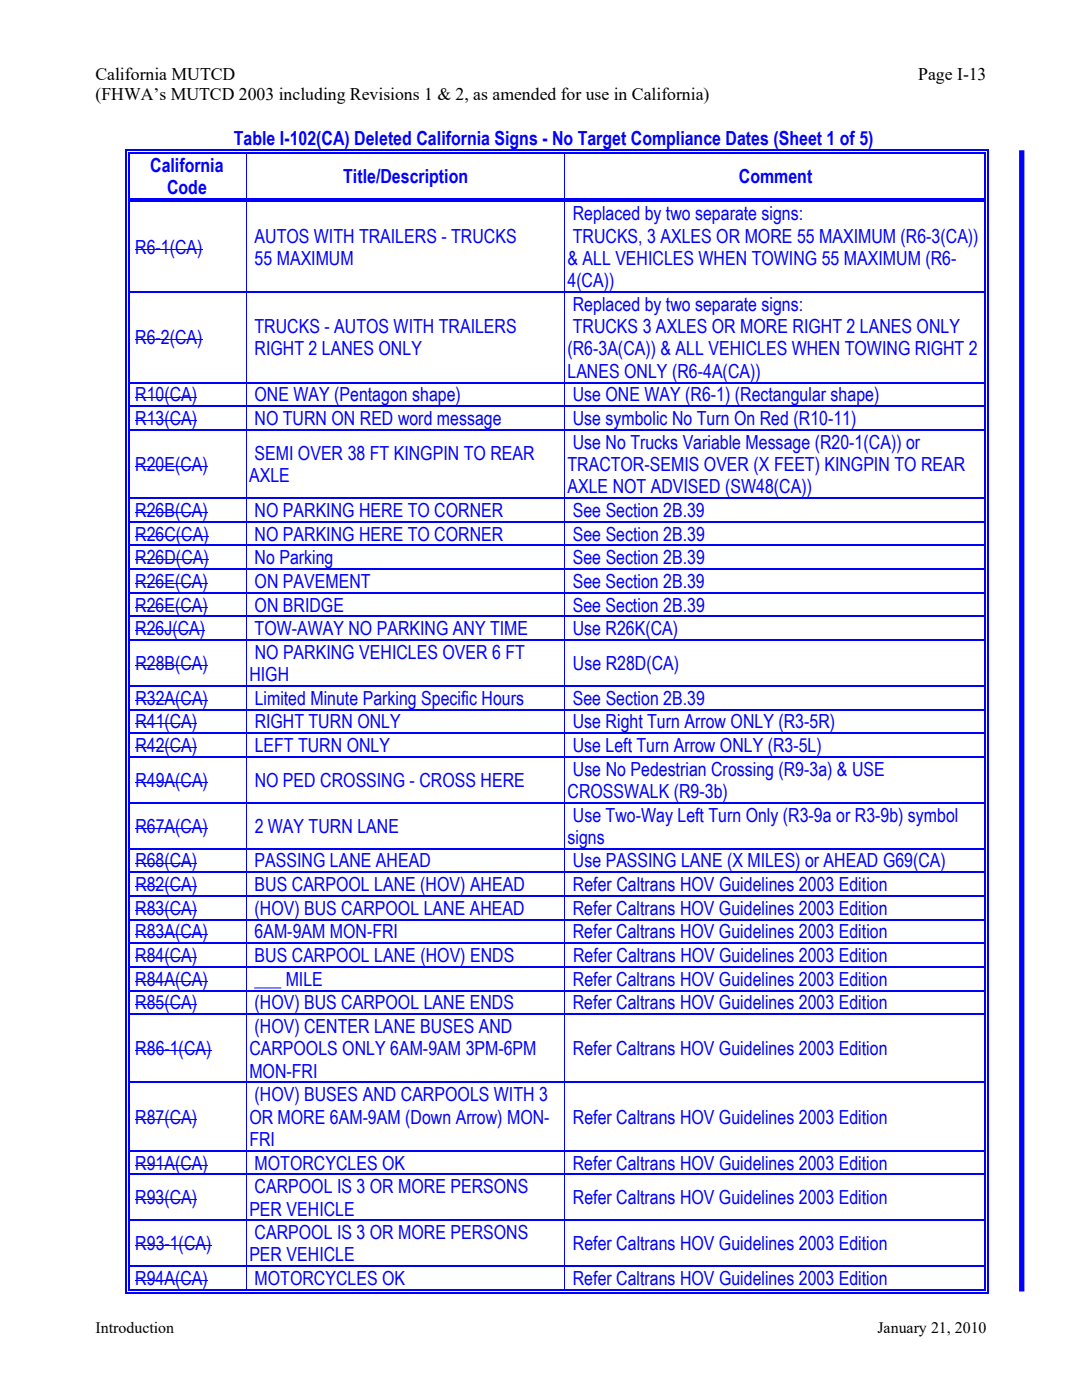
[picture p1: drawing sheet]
<svg xmlns="http://www.w3.org/2000/svg" width="216mm" height="279mm" viewBox="0 0 216 279" stroke-linecap="round" stroke-linejoin="round" font-family="sans-serif">
<defs><g id="words">
<g font-size="3.9" fill="#00f">
<text x="46.7" y="29">Table I-102(CA) Deleted California Signs - No Target Compliance Dates (Sheet 1 of 5)</text>
<text x="30" y="34.3">California</text>
<text x="33.3" y="38.7">Code</text>
<text x="68.5" y="36.5">Title/Description</text>
<text x="147.4" y="36.5">Comment</text>
<text x="114.3" y="44">Replaced by two separate signs:</text>
<text x="27" y="50.7">R6-1(CA)</text>
<text x="50.8" y="48.4">AUTOS WITH TRAILERS - TRUCKS</text>
<text x="50.8" y="52.9">55 MAXIMUM</text>
<text x="113.2" y="52.9">&amp; ALL VEHICLES WHEN TOWING 55 MAXIMUM (R6-</text>
<text x="114.3" y="48.4">TRUCKS, 3 AXLES OR MORE 55 MAXIMUM (R6-3(CA))</text>
<text x="113.2" y="57.3">4(CA))</text>
<text x="114.3" y="62.1">Replaced by two separate signs:</text>
<text x="27" y="68.7">R6-2(CA)</text>
<text x="50.8" y="66.5">TRUCKS - AUTOS WITH TRAILERS</text>
<text x="50.8" y="70.9">RIGHT 2 LANES ONLY</text>
<text x="113.2" y="70.9">(R6-3A(CA)) &amp; ALL VEHICLES WHEN TOWING RIGHT 2</text>
<text x="114.3" y="66.5">TRUCKS 3 AXLES OR MORE RIGHT 2 LANES ONLY</text>
<text x="113.2" y="75.4">LANES ONLY (R6-4A(CA))</text>
<text x="27" y="80.1">R10(CA)</text>
<text x="50.8" y="80.1">ONE WAY (Pentagon shape)</text>
<text x="114.3" y="80.1">Use ONE WAY (R6-1) (Rectangular shape)</text>
<text x="27" y="84.8">R13(CA)</text>
<text x="50.8" y="84.8">NO TURN ON RED word message</text>
<text x="114.3" y="84.8">Use symbolic No Turn On Red (R10-11)</text>
<text x="114.3" y="89.5">Use No Trucks Variable Message (R20-1(CA)) or</text>
<text x="27" y="94">R20E(CA)</text>
<text x="50.8" y="91.8">SEMI OVER 38 FT KINGPIN TO REAR</text>
<text x="113.2" y="94">TRACTOR-SEMIS OVER (X FEET) KINGPIN TO REAR</text>
<text x="49.7" y="96.2">AXLE</text>
<text x="113.2" y="98.5">AXLE NOT ADVISED (SW48(CA))</text>
<text x="27" y="103.2">R26B(CA)</text>
<text x="27" y="107.9">R26C(CA)</text>
<text x="50.8" y="103.2">NO PARKING HERE TO CORNER</text>
<text x="50.8" y="107.9">NO PARKING HERE TO CORNER</text>
<text x="114.3" y="103.2">See Section 2B.39</text>
<text x="114.3" y="107.9">See Section 2B.39</text>
<text x="27" y="112.6">R26D(CA)</text>
<text x="50.8" y="112.6">No Parking</text>
<text x="114.3" y="112.6">See Section 2B.39</text>
<text x="27" y="117.3">R26E(CA)</text>
<text x="50.8" y="117.3">ON PAVEMENT</text>
<text x="114.3" y="117.3">See Section 2B.39</text>
<text x="27" y="122">R26E(CA)</text>
<text x="50.8" y="122">ON BRIDGE</text>
<text x="114.3" y="122">See Section 2B.39</text>
<text x="27" y="126.8">R26J(CA)</text>
<text x="50.8" y="126.8">TOW-AWAY NO PARKING ANY TIME</text>
<text x="50.8" y="131.5">NO PARKING VEHICLES OVER 6 FT</text>
<text x="114.3" y="126.8">Use R26K(CA)</text>
<text x="27" y="133.7">R28B(CA)</text>
<text x="49.8" y="135.9">HIGH</text>
<text x="114.3" y="133.7">Use R28D(CA)</text>
<text x="27" y="140.6">R32A(CA)</text>
<text x="50.8" y="140.6">Limited Minute Parking Specific Hours</text>
<text x="114.3" y="140.6">See Section 2B.39</text>
<text x="27" y="145.4">R41(CA)</text>
<text x="50.8" y="145.4">RIGHT TURN ONLY</text>
<text x="114.3" y="145.4">Use Right Turn Arrow ONLY (R3-5R)</text>
<text x="27" y="150.1">R42(CA)</text>
<text x="50.8" y="150.1">LEFT TURN ONLY</text>
<text x="114.3" y="150.1">Use Left Turn Arrow ONLY (R3-5L)</text>
<text x="114.3" y="154.8">Use No Pedestrian Crossing (R9-3a) &amp; USE</text>
<text x="27" y="157">R49A(CA)</text>
<text x="50.8" y="157">NO PED CROSSING - CROSS HERE</text>
<text x="113.3" y="159.2">CROSSWALK (R9-3b)</text>
<text x="27" y="166.2">R67A(CA)</text>
<text x="50.8" y="166.2">2 WAY TURN LANE</text>
<text x="114.3" y="164">Use Two-Way Left Turn Only (R3-9a or R3-9b) symbol</text>
<text x="27" y="173.1">R68(CA)</text>
<text x="50.8" y="173.1">PASSING LANE AHEAD</text>
<text x="113.3" y="168.4">signs</text>
<text x="114.3" y="173.1">Use PASSING LANE (X MILES) or AHEAD G69(CA)</text>
<text x="27" y="177.8">R82(CA)</text>
<text x="50.8" y="177.8">BUS CARPOOL LANE (HOV) AHEAD</text>
<text x="114.3" y="177.8">Refer Caltrans HOV Guidelines 2003 Edition</text>
<text x="27" y="182.6">R83(CA)</text>
<text x="50.8" y="182.6">(HOV) BUS CARPOOL LANE AHEAD</text>
<text x="114.3" y="182.6">Refer Caltrans HOV Guidelines 2003 Edition</text>
<text x="27" y="187.3">R83A(CA)</text>
<text x="50.8" y="187.3">6AM-9AM MON-FRI</text>
<text x="114.3" y="187.3">Refer Caltrans HOV Guidelines 2003 Edition</text>
<text x="27" y="196.7">R84A(CA)</text>
<text x="27" y="192">R84(CA)</text>
<text x="50.8" y="192">BUS CARPOOL LANE (HOV) ENDS</text>
<text x="50.8" y="196.7">___ MILE</text>
<text x="114.3" y="196.7">Refer Caltrans HOV Guidelines 2003 Edition</text>
<text x="114.4" y="192">Refer Caltrans HOV Guidelines 2003 Edition</text>
<text x="27" y="201.5">R85(CA)</text>
<text x="50.8" y="201.5">(HOV) BUS CARPOOL LANE ENDS</text>
<text x="114.3" y="201.5">Refer Caltrans HOV Guidelines 2003 Edition</text>
<text x="50.8" y="206.2">(HOV) CENTER LANE BUSES AND</text>
<text x="27" y="210.6">R86-1(CA)</text>
<text x="49.8" y="210.6">CARPOOLS ONLY 6AM-9AM 3PM-6PM</text>
<text x="49.8" y="215.1">MON-FRI</text>
<text x="114.3" y="210.6">Refer Caltrans HOV Guidelines 2003 Edition</text>
<text x="50.8" y="219.8">(HOV) BUSES AND CARPOOLS WITH 3</text>
<text x="27" y="224.2">R87(CA)</text>
<text x="49.8" y="224.2">OR MORE 6AM-9AM (Down Arrow) MON-</text>
<text x="114.3" y="224.2">Refer Caltrans HOV Guidelines 2003 Edition</text>
<text x="27" y="233.4">R91A(CA)</text>
<text x="49.8" y="228.7">FRI</text>
<text x="50.8" y="233.4">MOTORCYCLES OK</text>
<text x="114.3" y="233.4">Refer Caltrans HOV Guidelines 2003 Edition</text>
<text x="50.8" y="238.1">CARPOOL IS 3 OR MORE PERSONS</text>
<text x="27" y="240.4">R93(CA)</text>
<text x="49.8" y="242.6">PER VEHICLE</text>
<text x="114.3" y="240.4">Refer Caltrans HOV Guidelines 2003 Edition</text>
<text x="27" y="249.5">R93-1(CA)</text>
<text x="49.8" y="251.7">PER VEHICLE</text>
<text x="50.8" y="247.3">CARPOOL IS 3 OR MORE PERSONS</text>
<text x="114.3" y="249.5">Refer Caltrans HOV Guidelines 2003 Edition</text>
<text x="27" y="256.5">R94A(CA)</text>
<text x="50.8" y="256.5">MOTORCYCLES OK</text>
<text x="114.3" y="256.5">Refer Caltrans HOV Guidelines 2003 Edition</text>
</g>
<g font-size="3.5">
<text x="19" y="15.9">California MUTCD</text>
<text x="183.2" y="15.9">Page I-13</text>
<text x="19" y="20">(FHWA’s MUTCD 2003 including Revisions 1 &amp; 2, as amended for use in California)</text>
</g>
<g font-size="3.2">
<text x="19" y="265.9">Introduction</text>
<text x="175.1" y="265.9">January 21, 2010</text>
</g>
</g></defs>
<g fill="#00f">
<path d="M25 29.8h.3v.8h-.3z"/>
<path d="M25 29.8h.8v.3h-.8z"/>
<path d="M25.5 30.4h.3v.2h-.3z"/>
</g>
<path d="M25.8 30h23.4M25.8 30.5h23.4" fill="none" stroke="#00f" stroke-width=".25"/>
<g fill="#00f">
<path d="M49.2 29.8h.7v.3h-.7z"/>
<path d="M49.2 30.4h.7v.2h-.7z"/>
</g>
<path d="M49.9 30h62.8M49.9 30.5h62.8" fill="none" stroke="#00f" stroke-width=".25"/>
<g fill="#00f">
<path d="M112.7 29.8h.7v.3h-.7z"/>
<path d="M112.7 30.4h.7v.2h-.7z"/>
</g>
<path d="M113.4 30h83.1M113.4 30.5h83.1" fill="none" stroke="#00f" stroke-width=".25"/>
<g fill="#00f">
<path d="M197 29.8h.2v.8h-.2z"/>
<path d="M196.5 29.8h.7v.3h-.7z"/>
<path d="M196.5 30.4h.2v.2h-.2z"/>
</g>
<path d="M25.1 30.6v9M25.7 30.6v9M196.6 30.6v9M197.1 30.6v9" fill="none" stroke="#00f" stroke-width=".25"/>
<path d="M49.2 30.6v9M112.7 30.6v9M27 49.8h4" fill="none" stroke="#00f" stroke-width=".2"/>
<path d="M31 49.7h1.1v.1h-1.1z" fill="#00f"/>
<path d="M32.1 49.8h8.3" fill="none" stroke="#00f" stroke-width=".2"/>
<g fill="#00f">
<path d="M25.5 40.3l.3 .1z"/>
<path d="M25 39.6h.3v.8h-.3z"/>
<path d="M25.5 39.6h.3v.2h-.3z"/>
<path d="M25.5 40.1h.3v.2h-.3z"/>
</g>
<path d="M25.8 39.7h23.4M25.8 40.2h23.4" fill="none" stroke="#00f" stroke-width=".25"/>
<g fill="#00f">
<path d="M49.2 39.6h.7v.2h-.7z"/>
<path d="M49.2 40.1h.7v.2h-.7z"/>
</g>
<path d="M49.9 39.7h62.8M49.9 40.2h62.8" fill="none" stroke="#00f" stroke-width=".25"/>
<g fill="#00f">
<path d="M112.7 39.6h.7v.2h-.7z"/>
<path d="M112.7 40.1h.7v.2h-.7z"/>
</g>
<path d="M113.4 39.7h83.1M113.4 40.2h83.1" fill="none" stroke="#00f" stroke-width=".25"/>
<g fill="#00f">
<path d="M197 40.3l.2 .1z"/>
<path d="M196.5 40.3l.2 .1z"/>
<path d="M196.5 39.6h.2v.2h-.2z"/>
<path d="M196.5 40.1h.2v.2h-.2z"/>
<path d="M197 39.6h.2v.7h-.2z"/>
</g>
<path d="M25.1 40.4v17.8M25.7 40.4v17.8M196.6 40.4v17.8M197.1 40.4v17.8" fill="none" stroke="#00f" stroke-width=".25"/>
<path d="M49.2 40.4v17.8M112.7 40.4v17.8M27 67.8h4" fill="none" stroke="#00f" stroke-width=".2"/>
<path d="M31 67.7h1.1v.2h-1.1z" fill="#00f"/>
<path d="M32.1 67.8h8.3" fill="none" stroke="#00f" stroke-width=".2"/>
<g fill="#00f">
<path d="M25.5 58.2h.3v.2h-.3z"/>
<path d="M25 58.2h.3v.2h-.3z"/>
</g>
<path d="M25.8 58.3h23.4" fill="none" stroke="#00f" stroke-width=".25"/>
<path d="M49.2 58.3h63.5" fill="none" stroke="#00f" stroke-width=".25"/>
<path d="M112.7 58.2h.2v.2h-.2z" fill="#00f"/>
<path d="M112.9 58.3h83.6" fill="none" stroke="#00f" stroke-width=".25"/>
<g fill="#00f">
<path d="M197 58.2h.2v.2h-.2z"/>
<path d="M196.5 58.2h.2v.2h-.2z"/>
</g>
<path d="M25.1 58.4v17.8M25.7 58.4v17.8M196.6 58.4v17.8M197.1 58.4v17.8" fill="none" stroke="#00f" stroke-width=".25"/>
<path d="M49.2 58.4v17.8M112.7 58.4v17.8M27 79.2h12.3" fill="none" stroke="#00f" stroke-width=".2"/>
<g fill="#00f">
<path d="M25.5 76.2h.3v.3h-.3z"/>
<path d="M25 76.2h.3v.3h-.3z"/>
</g>
<path d="M25.8 76.4h23.4" fill="none" stroke="#00f" stroke-width=".25"/>
<path d="M49.2 76.4h63.5" fill="none" stroke="#00f" stroke-width=".25"/>
<path d="M112.7 76.2h.2v.3h-.2z" fill="#00f"/>
<path d="M112.9 76.4h83.6" fill="none" stroke="#00f" stroke-width=".25"/>
<g fill="#00f">
<path d="M197 76.2h.2v.3h-.2z"/>
<path d="M196.5 76.2h.2v.3h-.2z"/>
</g>
<path d="M25.1 76.5v4.4M25.7 76.5v4.4M196.6 76.5v4.4M197.1 76.5v4.4" fill="none" stroke="#00f" stroke-width=".25"/>
<path d="M49.2 76.5v4.4M112.7 76.5v4.4M27 83.9h12.3" fill="none" stroke="#00f" stroke-width=".2"/>
<g fill="#00f">
<path d="M25.5 80.9h.3v.3h-.3z"/>
<path d="M25 80.9h.3v.3h-.3z"/>
</g>
<path d="M25.8 81.1h23.4" fill="none" stroke="#00f" stroke-width=".25"/>
<path d="M49.2 81.1h63.5" fill="none" stroke="#00f" stroke-width=".25"/>
<path d="M112.7 80.9h.2v.3h-.2z" fill="#00f"/>
<path d="M112.9 81.1h83.6" fill="none" stroke="#00f" stroke-width=".25"/>
<g fill="#00f">
<path d="M197 80.9h.2v.3h-.2z"/>
<path d="M196.5 80.9h.2v.3h-.2z"/>
</g>
<path d="M25.1 81.2v4.5M25.7 81.2v4.5M196.6 81.2v4.5M197.1 81.2v4.5" fill="none" stroke="#00f" stroke-width=".25"/>
<path d="M27 93.1h14.5M49.2 81.2v4.5M112.7 81.2v4.5" fill="none" stroke="#00f" stroke-width=".2"/>
<g fill="#00f">
<path d="M25.5 85.7h.3v.2h-.3z"/>
<path d="M25 85.7h.3v.2h-.3z"/>
</g>
<path d="M25.8 85.8h23.4" fill="none" stroke="#00f" stroke-width=".25"/>
<path d="M49.2 85.8h63.5" fill="none" stroke="#00f" stroke-width=".25"/>
<path d="M112.7 85.7h.2v.2h-.2z" fill="#00f"/>
<path d="M112.9 85.8h83.6" fill="none" stroke="#00f" stroke-width=".25"/>
<g fill="#00f">
<path d="M197 85.7h.2v.2h-.2z"/>
<path d="M196.5 85.7h.2v.2h-.2z"/>
</g>
<path d="M25.1 85.9v13.4M25.7 85.9v13.4M196.6 85.9v13.4M197.1 85.9v13.4" fill="none" stroke="#00f" stroke-width=".25"/>
<path d="M49.2 85.9v13.4M112.7 85.9v13.4M27 102.3h14.5" fill="none" stroke="#00f" stroke-width=".2"/>
<g fill="#00f">
<path d="M25.5 99.3h.3v.3h-.3z"/>
<path d="M25 99.3h.3v.3h-.3z"/>
</g>
<path d="M25.8 99.4h23.4" fill="none" stroke="#00f" stroke-width=".25"/>
<path d="M49.2 99.4h63.5" fill="none" stroke="#00f" stroke-width=".25"/>
<path d="M112.7 99.3h.2v.2h-.2z" fill="#00f"/>
<path d="M112.9 99.4h83.6" fill="none" stroke="#00f" stroke-width=".25"/>
<g fill="#00f">
<path d="M197 99.3h.2v.3h-.2z"/>
<path d="M196.5 99.3h.2v.3h-.2z"/>
</g>
<path d="M25.1 99.6v4.4M25.7 99.6v4.4M196.6 99.6v4.4M197.1 99.6v4.4" fill="none" stroke="#00f" stroke-width=".25"/>
<path d="M49.2 99.6v4.4M112.7 99.6v4.4M27 107h14.6" fill="none" stroke="#00f" stroke-width=".2"/>
<g fill="#00f">
<path d="M25.5 104h.3v.3h-.3z"/>
<path d="M25 104h.3v.3h-.3z"/>
</g>
<path d="M25.8 104.1h23.4" fill="none" stroke="#00f" stroke-width=".25"/>
<path d="M49.2 104.1h63.5" fill="none" stroke="#00f" stroke-width=".25"/>
<path d="M112.7 104h.2v.3h-.2z" fill="#00f"/>
<path d="M112.9 104.1h83.6" fill="none" stroke="#00f" stroke-width=".25"/>
<g fill="#00f">
<path d="M197 104h.2v.3h-.2z"/>
<path d="M196.5 104h.2v.3h-.2z"/>
</g>
<path d="M25.1 104.3v4.4M25.7 104.3v4.4M196.6 104.3v4.4M197.1 104.3v4.4" fill="none" stroke="#00f" stroke-width=".25"/>
<path d="M27 111.7h14.6M49.2 104.3v4.4M112.7 104.3v4.4" fill="none" stroke="#00f" stroke-width=".2"/>
<g fill="#00f">
<path d="M25.5 108.7h.3v.3h-.3z"/>
<path d="M25 108.7h.3v.3h-.3z"/>
</g>
<path d="M25.8 108.9h23.4" fill="none" stroke="#00f" stroke-width=".25"/>
<path d="M49.2 108.9h63.5" fill="none" stroke="#00f" stroke-width=".25"/>
<path d="M112.7 108.7h.2v.3h-.2z" fill="#00f"/>
<path d="M112.9 108.9h83.6" fill="none" stroke="#00f" stroke-width=".25"/>
<g fill="#00f">
<path d="M197 108.7h.2v.3h-.2z"/>
<path d="M196.5 108.7h.2v.3h-.2z"/>
</g>
<path d="M25.1 109v4.4M25.7 109v4.4M196.6 109v4.4M197.1 109v4.4" fill="none" stroke="#00f" stroke-width=".25"/>
<path d="M27 116.4h14.5M49.2 109v4.4M112.7 109v4.4" fill="none" stroke="#00f" stroke-width=".2"/>
<g fill="#00f">
<path d="M25.5 113.4h.3v.3h-.3z"/>
<path d="M25 113.4h.3v.3h-.3z"/>
</g>
<path d="M25.8 113.6h23.4" fill="none" stroke="#00f" stroke-width=".25"/>
<path d="M49.2 113.6h63.5" fill="none" stroke="#00f" stroke-width=".25"/>
<path d="M112.7 113.4h.2v.3h-.2z" fill="#00f"/>
<path d="M112.9 113.6h83.6" fill="none" stroke="#00f" stroke-width=".25"/>
<g fill="#00f">
<path d="M197 113.4h.2v.3h-.2z"/>
<path d="M196.5 113.4h.2v.3h-.2z"/>
</g>
<path d="M25.1 113.7v4.5M25.7 113.7v4.5M196.6 113.7v4.5M197.1 113.7v4.5" fill="none" stroke="#00f" stroke-width=".25"/>
<path d="M49.2 113.7v4.5M112.7 113.7v4.5M27 121.1h14.5" fill="none" stroke="#00f" stroke-width=".2"/>
<g fill="#00f">
<path d="M25.5 118.2h.3v.2h-.3z"/>
<path d="M25 118.2h.3v.2h-.3z"/>
</g>
<path d="M25.8 118.3h23.4" fill="none" stroke="#00f" stroke-width=".25"/>
<path d="M49.2 118.3h63.5" fill="none" stroke="#00f" stroke-width=".25"/>
<path d="M112.7 118.2h.2v.2h-.2z" fill="#00f"/>
<path d="M112.9 118.3h83.6" fill="none" stroke="#00f" stroke-width=".25"/>
<g fill="#00f">
<path d="M197 118.2h.2v.2h-.2z"/>
<path d="M196.5 118.2h.2v.2h-.2z"/>
</g>
<path d="M25.1 118.4v4.5M25.7 118.4v4.5M196.6 118.4v4.5M197.1 118.4v4.5" fill="none" stroke="#00f" stroke-width=".25"/>
<path d="M49.2 118.4v4.5M112.7 118.4v4.5M27 125.9h13.9" fill="none" stroke="#00f" stroke-width=".2"/>
<g fill="#00f">
<path d="M25.5 122.9h.3v.2h-.3z"/>
<path d="M25 122.9h.3v.2h-.3z"/>
</g>
<path d="M25.8 123h23.4" fill="none" stroke="#00f" stroke-width=".25"/>
<path d="M49.2 123h63.5" fill="none" stroke="#00f" stroke-width=".25"/>
<path d="M112.7 122.9h.2v.2h-.2z" fill="#00f"/>
<path d="M112.9 123h83.6" fill="none" stroke="#00f" stroke-width=".25"/>
<g fill="#00f">
<path d="M197 122.9h.2v.2h-.2z"/>
<path d="M196.5 122.9h.2v.2h-.2z"/>
</g>
<path d="M25.1 123.1v4.5M25.7 123.1v4.5M196.6 123.1v4.5M197.1 123.1v4.5" fill="none" stroke="#00f" stroke-width=".25"/>
<path d="M27 132.8h14.5M49.2 123.1v4.5M112.7 123.1v4.5" fill="none" stroke="#00f" stroke-width=".2"/>
<g fill="#00f">
<path d="M25.5 127.6h.3v.3h-.3z"/>
<path d="M25 127.6h.3v.3h-.3z"/>
</g>
<path d="M25.8 127.7h23.4" fill="none" stroke="#00f" stroke-width=".25"/>
<path d="M49.2 127.7h63.5" fill="none" stroke="#00f" stroke-width=".25"/>
<path d="M112.7 127.6h.2v.2h-.2z" fill="#00f"/>
<path d="M112.9 127.7h83.6" fill="none" stroke="#00f" stroke-width=".25"/>
<g fill="#00f">
<path d="M197 127.6h.2v.3h-.2z"/>
<path d="M196.5 127.6h.2v.3h-.2z"/>
</g>
<path d="M25.1 127.9v8.9M25.7 127.9v8.9M196.6 127.9v8.9M197.1 127.9v8.9" fill="none" stroke="#00f" stroke-width=".25"/>
<path d="M27 139.8h14.5M49.2 127.9v8.9M112.7 127.9v8.9" fill="none" stroke="#00f" stroke-width=".2"/>
<g fill="#00f">
<path d="M25.5 136.8h.3v.2h-.3z"/>
<path d="M25 136.8h.3v.2h-.3z"/>
</g>
<path d="M25.8 136.9h23.4" fill="none" stroke="#00f" stroke-width=".25"/>
<path d="M49.2 136.9h63.5" fill="none" stroke="#00f" stroke-width=".25"/>
<path d="M112.7 136.8h.2v.2h-.2z" fill="#00f"/>
<path d="M112.9 136.9h83.6" fill="none" stroke="#00f" stroke-width=".25"/>
<g fill="#00f">
<path d="M197 136.8h.2v.2h-.2z"/>
<path d="M196.5 136.8h.2v.2h-.2z"/>
</g>
<path d="M25.1 137v4.5M25.7 137v4.5M196.6 137v4.5M197.1 137v4.5" fill="none" stroke="#00f" stroke-width=".25"/>
<path d="M49.2 137v4.5M112.7 137v4.5M27 144.5h12.3" fill="none" stroke="#00f" stroke-width=".2"/>
<g fill="#00f">
<path d="M25.5 141.5h.3v.3h-.3z"/>
<path d="M25 141.5h.3v.3h-.3z"/>
</g>
<path d="M25.8 141.6h23.4" fill="none" stroke="#00f" stroke-width=".25"/>
<path d="M49.2 141.6h63.5" fill="none" stroke="#00f" stroke-width=".25"/>
<path d="M112.7 141.5h.2v.2h-.2z" fill="#00f"/>
<path d="M112.9 141.6h83.6" fill="none" stroke="#00f" stroke-width=".25"/>
<g fill="#00f">
<path d="M197 141.5h.2v.3h-.2z"/>
<path d="M196.5 141.5h.2v.3h-.2z"/>
</g>
<path d="M25.1 141.8v4.4M25.7 141.8v4.4M196.6 141.8v4.4M197.1 141.8v4.4" fill="none" stroke="#00f" stroke-width=".25"/>
<path d="M27 149.2h12.3M49.2 141.8v4.4M112.7 141.8v4.4" fill="none" stroke="#00f" stroke-width=".2"/>
<g fill="#00f">
<path d="M25.5 146.2h.3v.3h-.3z"/>
<path d="M25 146.2h.3v.3h-.3z"/>
</g>
<path d="M25.8 146.3h23.4" fill="none" stroke="#00f" stroke-width=".25"/>
<path d="M49.2 146.3h63.5" fill="none" stroke="#00f" stroke-width=".25"/>
<path d="M112.7 146.2h.2v.3h-.2z" fill="#00f"/>
<path d="M112.9 146.3h83.6" fill="none" stroke="#00f" stroke-width=".25"/>
<g fill="#00f">
<path d="M197 146.2h.2v.3h-.2z"/>
<path d="M196.5 146.2h.2v.3h-.2z"/>
</g>
<path d="M25.1 146.5v4.4M25.7 146.5v4.4M196.6 146.5v4.4M197.1 146.5v4.4" fill="none" stroke="#00f" stroke-width=".25"/>
<path d="M27 156.1h14.5M49.2 146.5v4.4M112.7 146.5v4.4" fill="none" stroke="#00f" stroke-width=".2"/>
<g fill="#00f">
<path d="M25.5 150.9h.3v.3h-.3z"/>
<path d="M25 150.9h.3v.3h-.3z"/>
</g>
<path d="M25.8 151h23.4" fill="none" stroke="#00f" stroke-width=".25"/>
<path d="M49.2 151h63.5" fill="none" stroke="#00f" stroke-width=".25"/>
<path d="M112.7 150.9h.2v.3h-.2z" fill="#00f"/>
<path d="M112.9 151h83.6" fill="none" stroke="#00f" stroke-width=".25"/>
<g fill="#00f">
<path d="M197 150.9h.2v.3h-.2z"/>
<path d="M196.5 150.9h.2v.3h-.2z"/>
</g>
<path d="M25.1 151.2v8.9M25.7 151.2v8.9M196.6 151.2v8.9M197.1 151.2v8.9" fill="none" stroke="#00f" stroke-width=".25"/>
<path d="M49.2 151.2v8.9M112.7 151.2v8.9M27 165.3h14.5" fill="none" stroke="#00f" stroke-width=".2"/>
<g fill="#00f">
<path d="M25.5 160.1h.3v.3h-.3z"/>
<path d="M25 160.1h.3v.3h-.3z"/>
</g>
<path d="M25.8 160.2h23.4" fill="none" stroke="#00f" stroke-width=".25"/>
<path d="M49.2 160.2h63.5" fill="none" stroke="#00f" stroke-width=".25"/>
<path d="M112.7 160.1h.2v.2h-.2z" fill="#00f"/>
<path d="M112.9 160.2h83.6" fill="none" stroke="#00f" stroke-width=".25"/>
<g fill="#00f">
<path d="M197 160.1h.2v.3h-.2z"/>
<path d="M196.5 160.1h.2v.3h-.2z"/>
</g>
<path d="M25.1 160.4v8.8M25.7 160.4v8.8M196.6 160.4v8.8M197.1 160.4v8.8" fill="none" stroke="#00f" stroke-width=".25"/>
<path d="M27 172.2h12.3M49.2 160.4v8.8M112.7 160.4v8.8" fill="none" stroke="#00f" stroke-width=".2"/>
<g fill="#00f">
<path d="M25.5 169.2h.3v.3h-.3z"/>
<path d="M25 169.2h.3v.3h-.3z"/>
</g>
<path d="M25.8 169.4h23.4" fill="none" stroke="#00f" stroke-width=".25"/>
<path d="M49.2 169.4h63.5" fill="none" stroke="#00f" stroke-width=".25"/>
<path d="M112.7 169.2h.2v.3h-.2z" fill="#00f"/>
<path d="M112.9 169.4h83.6" fill="none" stroke="#00f" stroke-width=".25"/>
<g fill="#00f">
<path d="M197 169.2h.2v.3h-.2z"/>
<path d="M196.5 169.2h.2v.3h-.2z"/>
</g>
<path d="M25.1 169.5v4.5M25.7 169.5v4.5M196.6 169.5v4.5M197.1 169.5v4.5" fill="none" stroke="#00f" stroke-width=".25"/>
<path d="M27 177h12.3M49.2 169.5v4.5M112.7 169.5v4.5" fill="none" stroke="#00f" stroke-width=".2"/>
<g fill="#00f">
<path d="M25.5 174h.3v.2h-.3z"/>
<path d="M25 174h.3v.2h-.3z"/>
</g>
<path d="M25.8 174.1h23.4" fill="none" stroke="#00f" stroke-width=".25"/>
<path d="M49.2 174.1h63.5" fill="none" stroke="#00f" stroke-width=".25"/>
<path d="M112.7 174h.2v.2h-.2z" fill="#00f"/>
<path d="M112.9 174.1h83.6" fill="none" stroke="#00f" stroke-width=".25"/>
<g fill="#00f">
<path d="M197 174h.2v.2h-.2z"/>
<path d="M196.5 174h.2v.2h-.2z"/>
</g>
<path d="M25.1 174.2v4.5M25.7 174.2v4.5M196.6 174.2v4.5M197.1 174.2v4.5" fill="none" stroke="#00f" stroke-width=".25"/>
<path d="M49.2 174.2v4.5M112.7 174.2v4.5M27 181.7h12.3" fill="none" stroke="#00f" stroke-width=".2"/>
<g fill="#00f">
<path d="M25.5 178.7h.3v.3h-.3z"/>
<path d="M25 178.7h.3v.3h-.3z"/>
</g>
<path d="M25.8 178.8h23.4" fill="none" stroke="#00f" stroke-width=".25"/>
<path d="M49.2 178.8h63.5" fill="none" stroke="#00f" stroke-width=".25"/>
<path d="M112.7 178.7h.2v.2h-.2z" fill="#00f"/>
<path d="M112.9 178.8h83.6" fill="none" stroke="#00f" stroke-width=".25"/>
<g fill="#00f">
<path d="M197 178.7h.2v.3h-.2z"/>
<path d="M196.5 178.7h.2v.3h-.2z"/>
</g>
<path d="M25.1 179v4.4M25.7 179v4.4M196.6 179v4.4M197.1 179v4.4" fill="none" stroke="#00f" stroke-width=".25"/>
<path d="M49.2 179v4.4M112.7 179v4.4M27 186.4h14.5" fill="none" stroke="#00f" stroke-width=".2"/>
<g fill="#00f">
<path d="M25.5 183.4h.3v.3h-.3z"/>
<path d="M25 183.4h.3v.3h-.3z"/>
</g>
<path d="M25.8 183.5h23.4" fill="none" stroke="#00f" stroke-width=".25"/>
<path d="M49.2 183.5h63.5" fill="none" stroke="#00f" stroke-width=".25"/>
<path d="M112.7 183.4h.2v.3h-.2z" fill="#00f"/>
<path d="M112.9 183.5h83.6" fill="none" stroke="#00f" stroke-width=".25"/>
<g fill="#00f">
<path d="M197 183.4h.2v.3h-.2z"/>
<path d="M196.5 183.4h.2v.3h-.2z"/>
</g>
<path d="M25.1 183.7v4.4M25.7 183.7v4.4M196.6 183.7v4.4M197.1 183.7v4.4" fill="none" stroke="#00f" stroke-width=".25"/>
<path d="M27 191.1h12.3M49.2 183.7v4.4M112.7 183.7v4.4" fill="none" stroke="#00f" stroke-width=".2"/>
<g fill="#00f">
<path d="M25.5 188.1h.3v.3h-.3z"/>
<path d="M25 188.1h.3v.3h-.3z"/>
</g>
<path d="M25.8 188.3h23.4" fill="none" stroke="#00f" stroke-width=".25"/>
<path d="M49.2 188.3h63.5" fill="none" stroke="#00f" stroke-width=".25"/>
<path d="M112.7 188.1h.2v.3h-.2z" fill="#00f"/>
<path d="M112.9 188.3h83.6" fill="none" stroke="#00f" stroke-width=".25"/>
<g fill="#00f">
<path d="M197 188.1h.2v.3h-.2z"/>
<path d="M196.5 188.1h.2v.3h-.2z"/>
</g>
<path d="M25.1 188.4v4.4M25.7 188.4v4.4M196.6 188.4v4.4M197.1 188.4v4.4" fill="none" stroke="#00f" stroke-width=".25"/>
<path d="M27 195.8h14.5M49.2 188.4v4.4M112.7 188.4v4.4" fill="none" stroke="#00f" stroke-width=".2"/>
<g fill="#00f">
<path d="M25.5 192.8h.3v.3h-.3z"/>
<path d="M25 192.8h.3v.3h-.3z"/>
</g>
<path d="M25.8 193h23.4" fill="none" stroke="#00f" stroke-width=".25"/>
<path d="M49.2 193h63.5" fill="none" stroke="#00f" stroke-width=".25"/>
<path d="M112.7 192.8h.2v.3h-.2z" fill="#00f"/>
<path d="M112.9 193h83.6" fill="none" stroke="#00f" stroke-width=".25"/>
<g fill="#00f">
<path d="M197 192.8h.2v.3h-.2z"/>
<path d="M196.5 192.8h.2v.3h-.2z"/>
</g>
<path d="M25.1 193.1v4.5M25.7 193.1v4.5M196.6 193.1v4.5M197.1 193.1v4.5" fill="none" stroke="#00f" stroke-width=".25"/>
<path d="M49.2 193.1v4.5M112.7 193.1v4.5M27 200.6h12.3" fill="none" stroke="#00f" stroke-width=".2"/>
<g fill="#00f">
<path d="M25.5 197.6h.3v.2h-.3z"/>
<path d="M25 197.6h.3v.2h-.3z"/>
</g>
<path d="M25.8 197.7h23.4" fill="none" stroke="#00f" stroke-width=".25"/>
<path d="M49.2 197.7h63.5" fill="none" stroke="#00f" stroke-width=".25"/>
<path d="M112.7 197.6h.2v.2h-.2z" fill="#00f"/>
<path d="M112.9 197.7h83.6" fill="none" stroke="#00f" stroke-width=".25"/>
<g fill="#00f">
<path d="M197 197.6h.2v.2h-.2z"/>
<path d="M196.5 197.6h.2v.2h-.2z"/>
</g>
<path d="M25.1 197.8v4.5M25.7 197.8v4.5M196.6 197.8v4.5M197.1 197.8v4.5" fill="none" stroke="#00f" stroke-width=".25"/>
<path d="M49.2 197.8v4.5M112.7 197.8v4.5M27 209.7h5.8" fill="none" stroke="#00f" stroke-width=".2"/>
<path d="M32.8 209.6h1.1v.2h-1.1z" fill="#00f"/>
<path d="M33.9 209.7h8.3" fill="none" stroke="#00f" stroke-width=".2"/>
<g fill="#00f">
<path d="M25.5 202.3h.3v.2h-.3z"/>
<path d="M25 202.3h.3v.2h-.3z"/>
</g>
<path d="M25.8 202.4h23.4" fill="none" stroke="#00f" stroke-width=".25"/>
<path d="M49.2 202.4h63.5" fill="none" stroke="#00f" stroke-width=".25"/>
<path d="M112.7 202.3h.2v.2h-.2z" fill="#00f"/>
<path d="M112.9 202.4h83.6" fill="none" stroke="#00f" stroke-width=".25"/>
<g fill="#00f">
<path d="M197 202.3h.2v.2h-.2z"/>
<path d="M196.5 202.3h.2v.2h-.2z"/>
</g>
<path d="M25.1 202.5v13.4M25.7 202.5v13.4M196.6 202.5v13.4M197.1 202.5v13.4" fill="none" stroke="#00f" stroke-width=".25"/>
<path d="M49.2 202.5v13.4M112.7 202.5v13.4M27 223.3h12.3" fill="none" stroke="#00f" stroke-width=".2"/>
<g fill="#00f">
<path d="M25.5 215.9h.3v.3h-.3z"/>
<path d="M25 215.9h.3v.3h-.3z"/>
</g>
<path d="M25.8 216h23.4" fill="none" stroke="#00f" stroke-width=".25"/>
<path d="M49.2 216h63.5" fill="none" stroke="#00f" stroke-width=".25"/>
<path d="M112.7 215.9h.2v.3h-.2z" fill="#00f"/>
<path d="M112.9 216h83.6" fill="none" stroke="#00f" stroke-width=".25"/>
<g fill="#00f">
<path d="M197 215.9h.2v.3h-.2z"/>
<path d="M196.5 215.9h.2v.3h-.2z"/>
</g>
<path d="M25.1 216.2v13.3M25.7 216.2v13.3M196.6 216.2v13.3M197.1 216.2v13.3" fill="none" stroke="#00f" stroke-width=".25"/>
<path d="M49.2 216.2v13.3M112.7 216.2v13.3M27 232.5h14.5" fill="none" stroke="#00f" stroke-width=".2"/>
<g fill="#00f">
<path d="M25.5 229.5h.3v.3h-.3z"/>
<path d="M25 229.5h.3v.3h-.3z"/>
</g>
<path d="M25.8 229.7h23.4" fill="none" stroke="#00f" stroke-width=".25"/>
<path d="M49.2 229.7h63.5" fill="none" stroke="#00f" stroke-width=".25"/>
<path d="M112.7 229.5h.2v.3h-.2z" fill="#00f"/>
<path d="M112.9 229.7h83.6" fill="none" stroke="#00f" stroke-width=".25"/>
<g fill="#00f">
<path d="M197 229.5h.2v.3h-.2z"/>
<path d="M196.5 229.5h.2v.3h-.2z"/>
</g>
<path d="M25.1 229.8v4.5M25.7 229.8v4.5M196.6 229.8v4.5M197.1 229.8v4.5" fill="none" stroke="#00f" stroke-width=".25"/>
<path d="M27 239.5h12.3M49.2 229.8v4.5M112.7 229.8v4.5" fill="none" stroke="#00f" stroke-width=".2"/>
<g fill="#00f">
<path d="M25.5 234.3h.3v.2h-.3z"/>
<path d="M25 234.3h.3v.2h-.3z"/>
</g>
<path d="M25.8 234.4h23.4" fill="none" stroke="#00f" stroke-width=".25"/>
<path d="M49.2 234.4h63.5" fill="none" stroke="#00f" stroke-width=".25"/>
<path d="M112.7 234.3h.2v.2h-.2z" fill="#00f"/>
<path d="M112.9 234.4h83.6" fill="none" stroke="#00f" stroke-width=".25"/>
<g fill="#00f">
<path d="M197 234.3h.2v.2h-.2z"/>
<path d="M196.5 234.3h.2v.2h-.2z"/>
</g>
<path d="M25.1 234.5v8.9M25.7 234.5v8.9M196.6 234.5v8.9M197.1 234.5v8.9" fill="none" stroke="#00f" stroke-width=".25"/>
<path d="M49.2 234.5v8.9M112.7 234.5v8.9M27 248.6h5.8" fill="none" stroke="#00f" stroke-width=".2"/>
<path d="M32.8 248.5h1.1v.2h-1.1z" fill="#00f"/>
<path d="M33.9 248.6h8.3" fill="none" stroke="#00f" stroke-width=".2"/>
<g fill="#00f">
<path d="M25.5 243.4h.3v.3h-.3z"/>
<path d="M25 243.4h.3v.3h-.3z"/>
</g>
<path d="M25.8 243.5h23.4" fill="none" stroke="#00f" stroke-width=".25"/>
<path d="M49.2 243.5h63.5" fill="none" stroke="#00f" stroke-width=".25"/>
<path d="M112.7 243.4h.2v.3h-.2z" fill="#00f"/>
<path d="M112.9 243.5h83.6" fill="none" stroke="#00f" stroke-width=".25"/>
<g fill="#00f">
<path d="M197 243.4h.2v.3h-.2z"/>
<path d="M196.5 243.4h.2v.3h-.2z"/>
</g>
<path d="M25.1 243.7v8.9M25.7 243.7v8.9M196.6 243.7v8.9M197.1 243.7v8.9" fill="none" stroke="#00f" stroke-width=".25"/>
<path d="M27 255.6h14.5M49.2 243.7v8.9M112.7 243.7v8.9" fill="none" stroke="#00f" stroke-width=".2"/>
<g fill="#00f">
<path d="M25.5 252.6h.3v.3h-.3z"/>
<path d="M25 252.6h.3v.3h-.3z"/>
</g>
<path d="M25.8 252.7h23.4" fill="none" stroke="#00f" stroke-width=".25"/>
<path d="M49.2 252.7h63.5" fill="none" stroke="#00f" stroke-width=".25"/>
<path d="M112.7 252.6h.2v.2h-.2z" fill="#00f"/>
<path d="M112.9 252.7h83.6" fill="none" stroke="#00f" stroke-width=".25"/>
<g fill="#00f">
<path d="M197 252.6h.2v.3h-.2z"/>
<path d="M196.5 252.6h.2v.3h-.2z"/>
</g>
<path d="M25.1 252.9v5.2M25.7 252.9v4.4" fill="none" stroke="#00f" stroke-width=".25"/>
<g fill="#00f">
<path d="M25 257.8h.8v.3h-.8z"/>
<path d="M25.5 257.3h.3v.3h-.3z"/>
</g>
<path d="M25.8 258h23.4M25.8 257.5h23.4" fill="none" stroke="#00f" stroke-width=".25"/>
<path d="M49.2 252.9v4.4" fill="none" stroke="#00f" stroke-width=".2"/>
<path d="M49.2 257.3h.7v.3h-.7z" fill="#00f"/>
<path d="M49.2 258h63.5M49.9 257.5h62.8" fill="none" stroke="#00f" stroke-width=".25"/>
<path d="M112.7 252.9v4.4" fill="none" stroke="#00f" stroke-width=".2"/>
<g fill="#00f">
<path d="M112.7 257.3h.7v.3h-.7z"/>
<path d="M112.7 257.8h.7v.3h-.7z"/>
</g>
<path d="M113.4 258h83.1M113.4 257.5h83.1M196.6 252.9v4.4M197.1 252.9v4.4" fill="none" stroke="#00f" stroke-width=".25"/>
<g fill="#00f">
<path d="M197 257.3h.2v.8h-.2z"/>
<path d="M196.5 257.8h.7v.3h-.7z"/>
<path d="M196.5 257.3h.2v.3h-.2z"/>
</g>
<path d="M203.9 30v227.7" fill="none" stroke="#00f" stroke-width="1.1" stroke-linecap="butt"/>
<use href="#words"/>
</svg>
